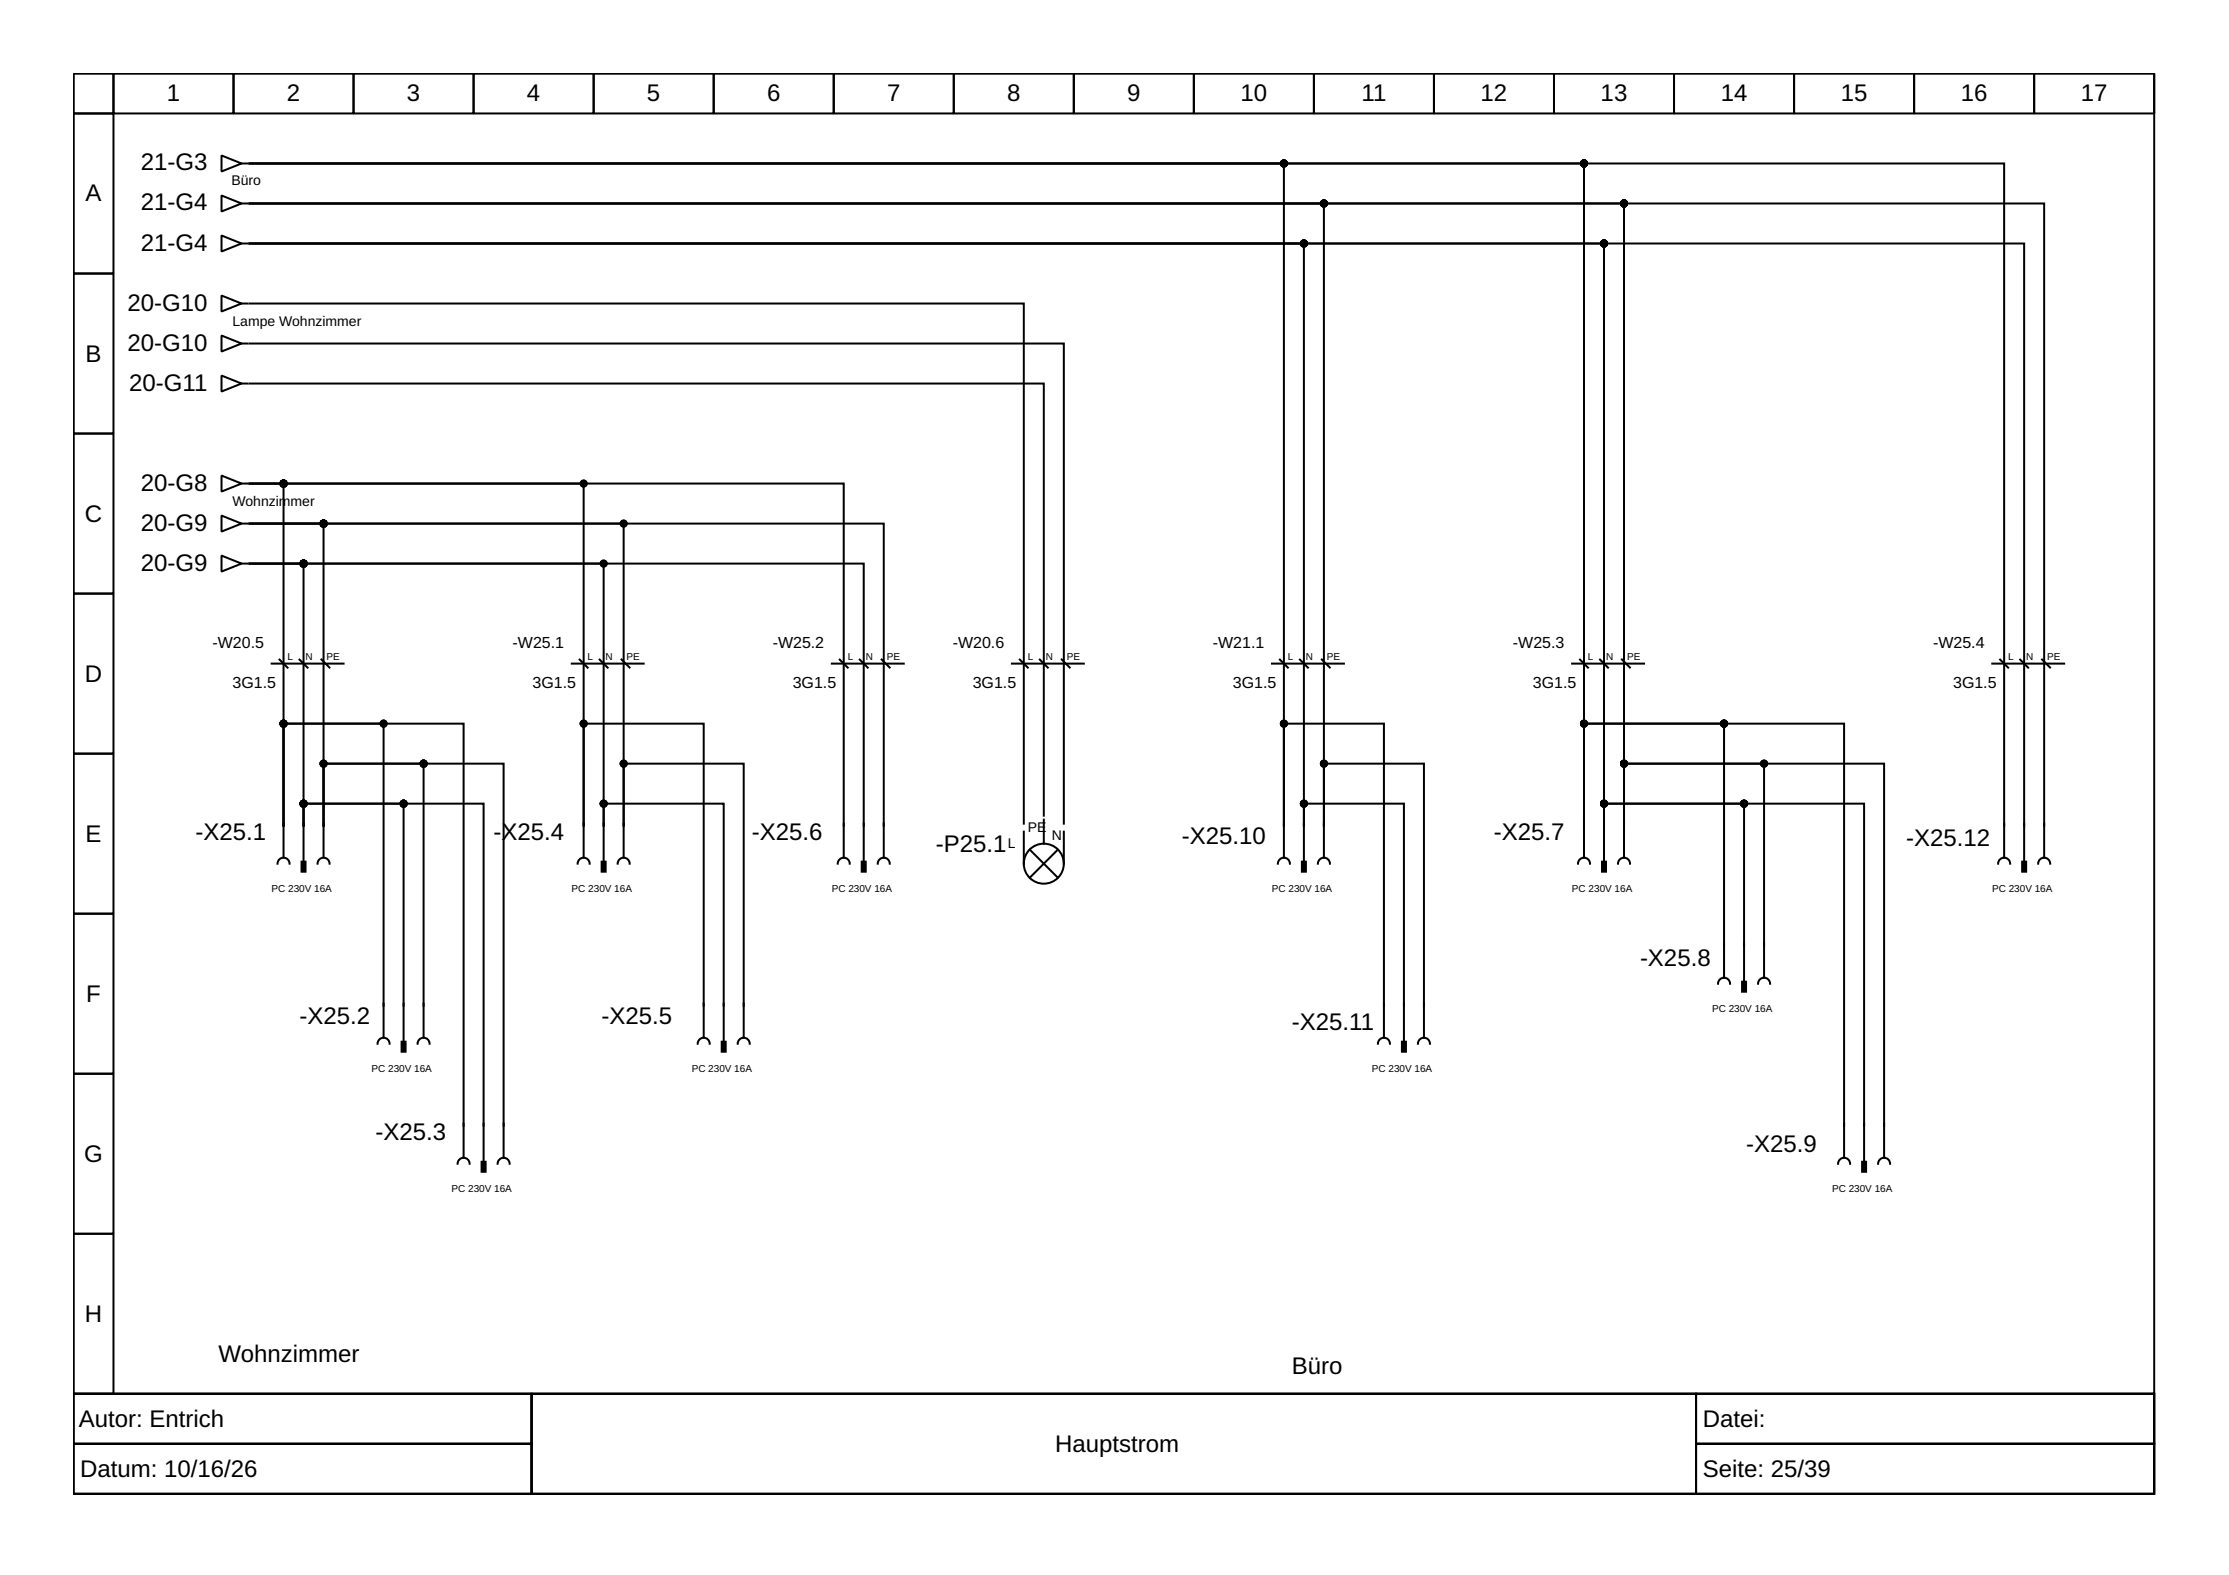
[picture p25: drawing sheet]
<svg xmlns="http://www.w3.org/2000/svg" width="297mm" height="210mm" viewBox="0 0 297 210" stroke-linecap="round" stroke-linejoin="round" font-family="sans-serif">
<defs><g id="words">
<g font-size="3.2">
<text x="22.2" y="13.5">1</text>
<text x="38.2" y="13.5">2</text>
<text x="54.2" y="13.5">3</text>
<text x="70.2" y="13.5">4</text>
<text x="86.2" y="13.5">5</text>
<text x="102.2" y="13.5">6</text>
<text x="118.2" y="13.5">7</text>
<text x="134.2" y="13.5">8</text>
<text x="150.2" y="13.5">9</text>
<text x="165.3" y="13.5">10</text>
<text x="181.4" y="13.5">11</text>
<text x="197.3" y="13.5">12</text>
<text x="213.3" y="13.5">13</text>
<text x="229.3" y="13.5">14</text>
<text x="245.3" y="13.5">15</text>
<text x="261.3" y="13.5">16</text>
<text x="277.3" y="13.5">17</text>
<text x="18.8" y="22.7">21-G3</text>
<text x="11.4" y="26.9">A</text>
<text x="18.8" y="28.1">21-G4</text>
<text x="18.8" y="33.4">21-G4</text>
<text x="17" y="41.4">20-G10</text>
<text x="17" y="46.7">20-G10</text>
<text x="11.4" y="48.2">B</text>
<text x="17.2" y="52">20-G11</text>
<text x="18.8" y="65.4">20-G8</text>
<text x="11.3" y="69.5">C</text>
<text x="18.8" y="70.7">20-G9</text>
<text x="18.8" y="76">20-G9</text>
<text x="11.3" y="90.8">D</text>
<text x="11.4" y="112.2">E</text>
<text x="26.1" y="111.9">-X25.1</text>
<text x="65.8" y="111.9">-X25.4</text>
<text x="100.2" y="111.9">-X25.6</text>
<text x="124.7" y="113.5">-P25.1</text>
<text x="157.5" y="112.4">-X25.10</text>
<text x="199.1" y="111.9">-X25.7</text>
<text x="254" y="112.7">-X25.12</text>
<text x="218.6" y="128.7">-X25.8</text>
<text x="11.5" y="133.5">F</text>
<text x="39.9" y="136.4">-X25.2</text>
<text x="80.2" y="136.4">-X25.5</text>
<text x="172.2" y="137.2">-X25.11</text>
<text x="11.2" y="154.8">G</text>
<text x="50" y="151.9">-X25.3</text>
<text x="232.7" y="153.5">-X25.9</text>
<text x="11.3" y="176.2">H</text>
<text x="29.1" y="181.5">Wohnzimmer</text>
<text x="172.2" y="183.1">Büro</text>
<text x="10.5" y="190.2">Autor: Entrich</text>
<text x="226.9" y="190.2">Datei:</text>
<text x="10.7" y="196.8">Datum: 10/16/26</text>
<text x="140.6" y="193.5">Hauptstrom</text>
<text x="226.9" y="196.8">Seite: 25/39</text>
</g>
<g font-size="2.1">
<text x="28.3" y="86.3">-W20.5</text>
<text x="68.3" y="86.3">-W25.1</text>
<text x="103" y="86.3">-W25.2</text>
<text x="127" y="86.3">-W20.6</text>
<text x="161.6" y="86.3">-W21.1</text>
<text x="201.6" y="86.3">-W25.3</text>
<text x="257.6" y="86.3">-W25.4</text>
<text x="31" y="91.6">3G1.5</text>
<text x="71" y="91.6">3G1.5</text>
<text x="105.6" y="91.6">3G1.5</text>
<text x="129.6" y="91.6">3G1.5</text>
<text x="164.3" y="91.6">3G1.5</text>
<text x="204.3" y="91.6">3G1.5</text>
<text x="260.3" y="91.6">3G1.5</text>
</g>
<g font-size="1.9">
<text x="30.9" y="24.7">Büro</text>
<text x="31" y="43.4">Lampe Wohnzimmer</text>
<text x="31" y="67.4">Wohnzimmer</text>
<text x="134.3" y="113">L</text>
<text x="137" y="110.8">PE</text>
<text x="140.2" y="111.9">N</text>
</g>
<g font-size="1.3">
<text x="38.3" y="87.9">L</text>
<text x="40.7" y="87.9">N</text>
<text x="43.5" y="87.9">PE</text>
<text x="78.3" y="87.9">L</text>
<text x="80.7" y="87.9">N</text>
<text x="83.5" y="87.9">PE</text>
<text x="113" y="87.9">L</text>
<text x="115.4" y="87.9">N</text>
<text x="118.2" y="87.9">PE</text>
<text x="137" y="87.9">L</text>
<text x="139.4" y="87.9">N</text>
<text x="142.2" y="87.9">PE</text>
<text x="171.6" y="87.9">L</text>
<text x="174" y="87.9">N</text>
<text x="176.8" y="87.9">PE</text>
<text x="211.6" y="87.9">L</text>
<text x="214" y="87.9">N</text>
<text x="216.8" y="87.9">PE</text>
<text x="267.6" y="87.9">L</text>
<text x="270" y="87.9">N</text>
<text x="272.8" y="87.9">PE</text>
<text x="36.2" y="118.8">PC 230V 16A</text>
<text x="76.2" y="118.8">PC 230V 16A</text>
<text x="110.8" y="118.8">PC 230V 16A</text>
<text x="169.5" y="118.8">PC 230V 16A</text>
<text x="209.5" y="118.8">PC 230V 16A</text>
<text x="265.5" y="118.8">PC 230V 16A</text>
<text x="228.1" y="134.8">PC 230V 16A</text>
<text x="49.5" y="142.8">PC 230V 16A</text>
<text x="92.2" y="142.8">PC 230V 16A</text>
<text x="182.8" y="142.8">PC 230V 16A</text>
<text x="60.2" y="158.8">PC 230V 16A</text>
<text x="244.1" y="158.8">PC 230V 16A</text>
</g>
</g></defs>
<g fill="none" stroke="#000" stroke-width=".27">
<path d="M9.8 9.8h277.3v176h-277.3zM9.8 9.8h5.3v5.3h-5.3zM9.8 15.1h5.3v21.4h-5.3zM15.1 9.8h16v5.3h-16zM31.1 9.8h16v5.3h-16zM47.1 9.8h16v5.3h-16zM63.1 9.8h16v5.3h-16zM79.1 9.8h16v5.3h-16zM95.1 9.8h16v5.3h-16zM111.1 9.8h16v5.3h-16zM127.1 9.8h16v5.3h-16zM143.1 9.8h16v5.3h-16z"/>
<path d="M159.1 9.8h16v5.3h-16zM175.1 9.8h16v5.3h-16zM191.1 9.8h16v5.3h-16zM207.1 9.8h16v5.3h-16zM223.1 9.8h16v5.3h-16zM239.1 9.8h16v5.3h-16zM255.1 9.8h16v5.3h-16zM271.1 9.8h16v5.3h-16zM9.8 36.5h5.3v21.3h-5.3zM29.5 31.4l2.7 1.1-2.7 1zM29.5 20.7l2.7 1.1-2.7 1.1zM29.5 26.1l2.7 1-2.7 1.1z"/>
<path d="M29.5 39.4l2.7 1.1-2.7 1zM32.2 32.5h.8M32.2 21.8h.8M32.2 27.1h.8M33.3 27.1h143.1v82.9v-8.2h13.4v32.2M33.3 32.5h140.5v77.5v-2.9h13.3v26.9M33.3 32.5h180.5v77.5M33.3 27.1h183.1v82.9M33.3 21.8h137.8v88.2v-13.6h13.3v37.6M33.3 21.8h177.8v88.2M33.3 32.5h236.4v77.5M33.3 27.1h239.1v82.9"/>
<path d="M33.3 21.8h233.8v88.2M9.8 57.8h5.3v21.3h-5.3zM29.5 50l2.7 1.1-2.7 1.1zM29.5 44.7l2.7 1.1-2.7 1zM32.2 51.1h.8M32.2 40.5h.8M32.2 45.8h.8M33.3 45.8h108.5v64M33.3 51.1h105.8v57.6M33.3 40.5h103.1v69.3M9.8 79.1h5.3v21.3h-5.3zM29.5 63.4l2.7 1-2.7 1.1z"/>
<path d="M29.5 68.7l2.7 1.1-2.7 1zM29.5 74l2.7 1.1-2.7 1.1zM32.2 64.4h.8M32.2 69.8h.8M32.2 75.1h.8M33.3 64.4h4.5v45.6M33.3 64.4h79.1v45.6M33.3 75.1h47.1v34.9v-2.9h16v26.9M33.3 64.4h44.5v45.6v-13.6h16v37.6M33.3 69.8h9.8v40.2M33.3 75.1h7.2v34.9M33.3 75.1h81.8v34.9"/>
<path d="M33.3 69.8h49.8v40.2v-8.2h16v32.2M33.3 69.8h84.5v40.2M36.2 88.4h9.6M37.3 87.9l1 1.1M39.9 87.9l1.1 1.1M42.8 87.9l1.1 1.1M76.2 88.4h9.6M77.2 87.9l1.1 1.1M79.9 87.9l1.1 1.1M82.8 87.9l1.1 1.1M110.9 88.4h9.5M111.9 87.9l1.1 1.1"/>
<path d="M114.6 87.9l1 1.1M117.5 87.9l1.1 1.1M134.8 88.4h9.6M135.9 87.9l1.1 1.1M138.6 87.9l1 1.1M141.5 87.9l1.1 1.1M169.5 88.4h9.6M170.6 87.9l1 1.1M173.2 87.9l1.1 1.1M176.1 87.9l1.1 1.1M209.5 88.4h9.6M210.6 87.9l1 1.1"/>
<path d="M213.2 87.9l1.1 1.1M216.1 87.9l1.1 1.1M265.5 88.4h9.6M266.5 87.9l1.1 1.1M269.2 87.9l1.1 1.1M272.1 87.9l1.1 1.1M9.8 100.4h5.3v21.4h-5.3zM37 115.1a.8 .8 0 0 1 .8-.8 .8 .8 0 0 1 .8 .8M37.8 109.8v4.5M37.8 110v-13.6h24v53.6M37.8 110v-13.6h13.3v37.6M40.5 109.8v5"/>
<path d="M40.5 110v-2.9h23.9v42.9M40.5 110v-2.9h13.3v26.9M42.3 115.1a.8 .8 0 0 1 .8-.8 .8 .8 0 0 1 .8 .8M43.1 109.8v4.5M43.1 110v-8.2h24v48.2M43.1 110v-8.2h13.3v32.2M77 115.1a.8 .8 0 0 1 .8-.8 .8 .8 0 0 1 .8 .8M77.8 109.8v4.5M80.4 109.8v5M82.3 115.1a.8 .8 0 0 1 .8-.8 .8 .8 0 0 1 .8 .8M83.1 109.8v4.5M111.6 115.1a.8 .8 0 0 1 .8-.8 .8 .8 0 0 1 .8 .8"/>
<path d="M112.4 109.8v4.5M115.1 109.8v5M117 115.1a.8 .8 0 0 1 .8-.8 .8 .8 0 0 1 .8 .8M117.8 109.8v4.5M136.4 110.8v4.3M137.2 113.2l3.8 3.8M139.1 109.2v3.2M141 113.2l-3.8 3.8M141.8 110.8v4.3M170.3 115.1a.8 .8 0 0 1 .8-.8 .8 .8 0 0 1 .8 .8M171.1 109.8v4.5M173.8 109.8v5"/>
<path d="M175.6 115.1a.8 .8 0 0 1 .8-.8 .8 .8 0 0 1 .8 .8M176.4 109.8v4.5M210.3 115.1a.8 .8 0 0 1 .8-.8 .8 .8 0 0 1 .8 .8M211.1 110v-13.6h34.6v53.6M211.1 110v-13.6h18.6v29.6M211.1 109.8v4.5M213.8 110v-2.9h34.6v42.9M213.8 110v-2.9h18.6v18.9M213.8 109.8v5M215.6 115.1a.8 .8 0 0 1 .8-.8 .8 .8 0 0 1 .8 .8M216.4 110v-8.2h18.7v24.2M216.4 110v-8.2h34.7v48.2"/>
<path d="M216.4 109.8v4.5M266.3 115.1a.8 .8 0 0 1 .8-.8 .8 .8 0 0 1 .8 .8M267.1 109.8v4.5M269.7 109.8v5M271.6 115.1a.8 .8 0 0 1 .8-.8 .8 .8 0 0 1 .8 .8M272.4 109.8v4.5M9.8 121.8h5.3v21.3h-5.3zM50.3 139.1a.8 .8 0 0 1 .8-.8 .8 .8 0 0 1 .8 .8M51.1 133.8v4.5M53.8 133.8v5M55.6 139.1a.8 .8 0 0 1 .8-.8 .8 .8 0 0 1 .8 .8M56.4 133.8v4.5"/>
<path d="M93 139.1a.8 .8 0 0 1 .8-.8 .8 .8 0 0 1 .8 .8M93.8 133.8v4.5M96.4 133.8v5M98.3 139.1a.8 .8 0 0 1 .8-.8 .8 .8 0 0 1 .8 .8M99.1 133.8v4.5M183.6 139.1a.8 .8 0 0 1 .8-.8 .8 .8 0 0 1 .8 .8M184.4 133.8v4.5M187.1 133.8v5M189 139.1a.8 .8 0 0 1 .8-.8 .8 .8 0 0 1 .8 .8M189.8 133.8v4.5M228.9 131.1a.8 .8 0 0 1 .8-.8 .8 .8 0 0 1 .8 .8M229.7 125.8v4.5"/>
<path d="M232.4 125.8v5M234.3 131.1a.8 .8 0 0 1 .8-.8 .8 .8 0 0 1 .8 .8M235.1 125.8v4.5M9.8 143.1h5.3v21.3h-5.3zM61 155.1a.8 .8 0 0 1 .8-.8 .8 .8 0 0 1 .8 .8M61.8 149.8v4.5M64.4 149.8v5M66.3 155.1a.8 .8 0 0 1 .8-.8 .8 .8 0 0 1 .8 .8M67.1 149.8v4.5M244.9 155.1a.8 .8 0 0 1 .8-.8 .8 .8 0 0 1 .8 .8M245.7 149.8v4.5M248.4 149.8v5"/>
<path d="M250.3 155.1a.8 .8 0 0 1 .8-.8 .8 .8 0 0 1 .8 .8M251.1 149.8v4.5M9.8 164.4h5.3v21.4h-5.3zM9.8 185.8h277.3v13.3h-277.3zM9.8 185.8h61v6.6h-61zM9.8 192.4h61v6.7h-61zM70.8 185.8h155.2v13.3h-155.2zM226 185.8h61.1v6.6h-61.1zM226 192.4h61.1v6.7h-61.1z"/>
<circle cx="139.1" cy="115.1" r="2.67"/>
</g>
<g fill="#000" stroke="#000" stroke-width=".27">
<path d="M40.2 114.8h.5v1.4h-.5z" fill-rule="evenodd"/>
<path d="M80.2 114.8h.5v1.4h-.5z" fill-rule="evenodd"/>
<path d="M114.8 114.8h.6v1.4h-.6z" fill-rule="evenodd"/>
<path d="M173.5 114.8h.5v1.4h-.5z" fill-rule="evenodd"/>
<path d="M213.5 114.8h.5v1.4h-.5z" fill-rule="evenodd"/>
<path d="M269.5 114.8h.5v1.4h-.5z" fill-rule="evenodd"/>
<path d="M53.5 138.8h.5v1.4h-.5z" fill-rule="evenodd"/>
<path d="M96.2 138.8h.5v1.4h-.5z" fill-rule="evenodd"/>
<path d="M186.8 138.8h.6v1.4h-.6z" fill-rule="evenodd"/>
<path d="M232.1 130.8h.6v1.4h-.6z" fill-rule="evenodd"/>
<path d="M64.2 154.8h.5v1.4h-.5z" fill-rule="evenodd"/>
<path d="M248.1 154.8h.6v1.4h-.6z" fill-rule="evenodd"/>
<circle cx="171.1" cy="21.8" r=".4"/>
<circle cx="173.8" cy="32.5" r=".4"/>
<circle cx="176.4" cy="27.1" r=".4"/>
<circle cx="211.1" cy="21.8" r=".4"/>
<circle cx="213.8" cy="32.5" r=".4"/>
<circle cx="216.4" cy="27.1" r=".4"/>
<circle cx="37.8" cy="64.4" r=".4"/>
<circle cx="40.5" cy="75.1" r=".4"/>
<circle cx="43.1" cy="69.8" r=".4"/>
<circle cx="77.8" cy="64.4" r=".4"/>
<circle cx="80.4" cy="75.1" r=".4"/>
<circle cx="83.1" cy="69.8" r=".4"/>
<circle cx="37.8" cy="96.4" r=".4"/>
<circle cx="51.1" cy="96.4" r=".4"/>
<circle cx="77.8" cy="96.4" r=".4"/>
<circle cx="171.1" cy="96.4" r=".4"/>
<circle cx="211.1" cy="96.4" r=".4"/>
<circle cx="229.7" cy="96.4" r=".4"/>
<circle cx="40.5" cy="107.1" r=".4"/>
<circle cx="43.1" cy="101.8" r=".4"/>
<circle cx="53.8" cy="107.1" r=".4"/>
<circle cx="56.4" cy="101.8" r=".4"/>
<circle cx="80.4" cy="107.1" r=".4"/>
<circle cx="83.1" cy="101.8" r=".4"/>
<circle cx="173.8" cy="107.1" r=".4"/>
<circle cx="176.4" cy="101.8" r=".4"/>
<circle cx="213.8" cy="107.1" r=".4"/>
<circle cx="216.4" cy="101.8" r=".4"/>
<circle cx="232.4" cy="107.1" r=".4"/>
<circle cx="235.1" cy="101.8" r=".4"/>
</g>
<use href="#words"/>
</svg>
